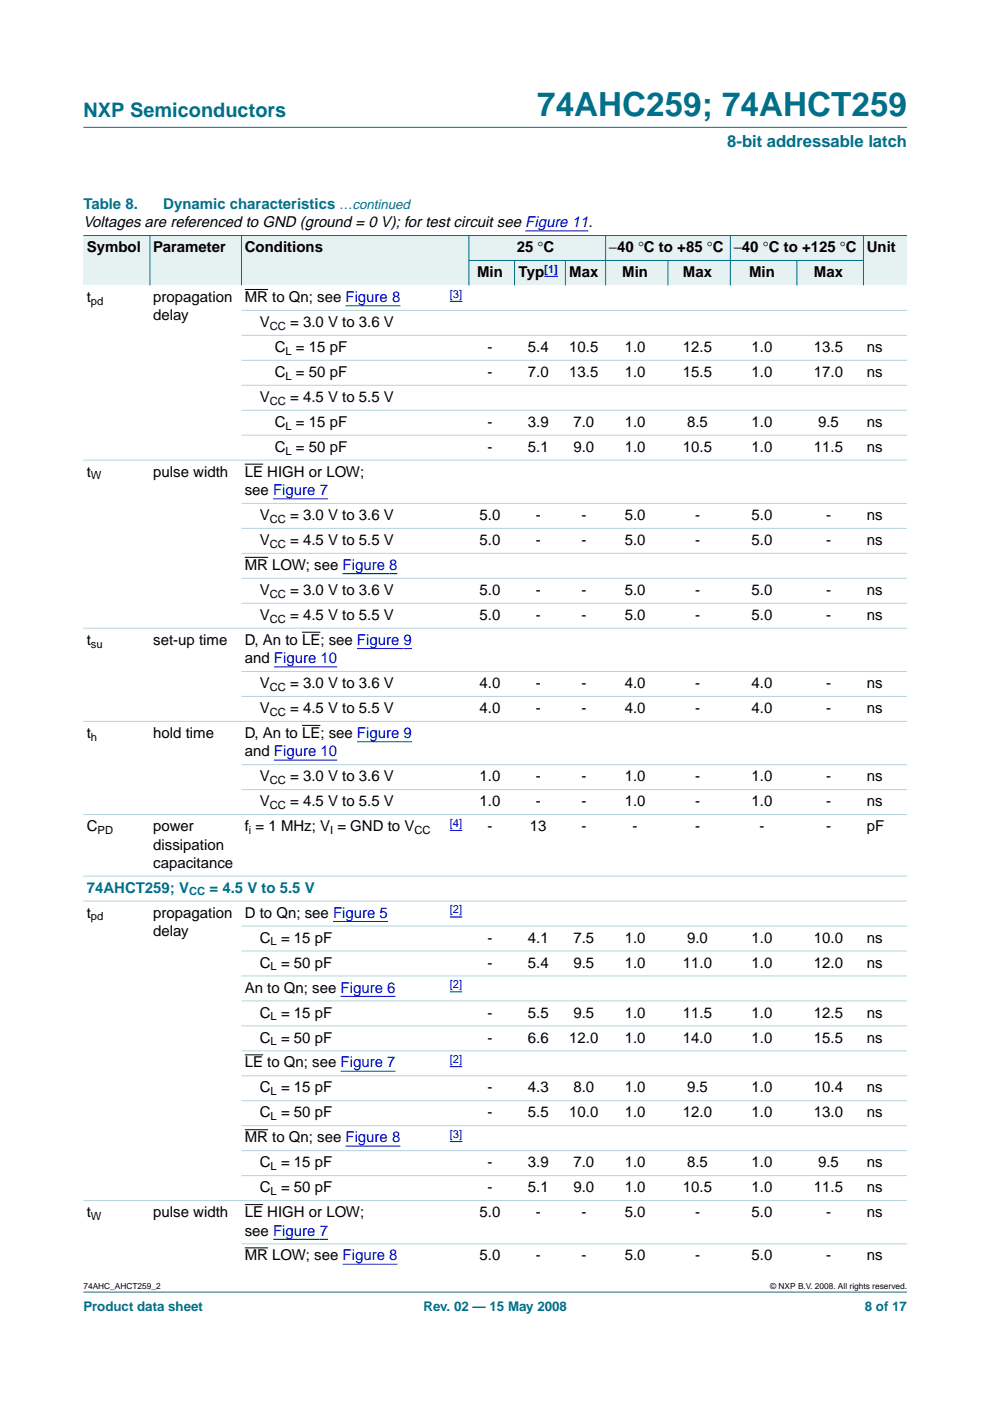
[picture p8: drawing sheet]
<svg xmlns="http://www.w3.org/2000/svg" width="210mm" height="297mm" viewBox="0 0 210 297" stroke-linecap="round" stroke-linejoin="round" font-family="sans-serif">
<defs><g id="words">
<text font-size="7.1" fill="#00708a" x="113.9" y="24.7">74AHC259; 74AHCT259</text>
<text font-size="4.2" fill="#00708a" x="17.7" y="24.9">NXP Semiconductors</text>
<text font-size="3.5" fill="#00708a" x="154.2" y="31.1">8-bit addressable latch</text>
<g font-size="3.2" fill="#00708a">
<text x="17.7" y="44.3">Table 8.</text>
<text x="34.6" y="44.3">Dynamic characteristics …continued</text>
<text x="18.4" y="189.3">74AHCT259; V</text>
<text x="44.4" y="189.3">= 4.5 V to 5.5 V</text>
</g>
<g font-size="3.2">
<text x="17.7" y="48.2">Voltages are referenced to GND (ground = 0 V); for test circuit see Figure 11.</text>
<text x="18.4" y="53.5">Symbol</text>
<text x="32.5" y="53.5">Parameter</text>
<text x="51.9" y="53.5">Conditions</text>
<text x="109.6" y="53.5">25 °C</text>
<text x="129.1" y="53.5">−40 °C to +85 °C</text>
<text x="155.6" y="53.5">−40 °C to +125 °C</text>
<text x="183.8" y="53.5">Unit</text>
<text x="101.2" y="58.8">Min</text>
<text x="110" y="58.8">Typ</text>
<text x="120.7" y="58.8">Max</text>
<text x="131.9" y="58.8">Min</text>
<text x="144.8" y="58.8">Max</text>
<text x="158.8" y="58.8">Min</text>
<text x="172.6" y="58.8">Max</text>
<text x="18.4" y="64">t</text>
<text x="32.5" y="64">propagation</text>
<text x="51.9" y="64">MR to Qn; see Figure 8</text>
<text x="32.5" y="67.9">delay</text>
<text x="55.1" y="69.3">V</text>
<text x="61.5" y="69.3">= 3.0 V to 3.6 V</text>
<text x="58.3" y="74.6">C = 15 pF</text>
<text x="103.4" y="74.6">-</text>
<text x="111.9" y="74.6">5.4</text>
<text x="120.7" y="74.6">10.5</text>
<text x="132.4" y="74.6">1.0</text>
<text x="144.8" y="74.6">12.5</text>
<text x="159.3" y="74.6">1.0</text>
<text x="172.6" y="74.6">13.5</text>
<text x="183.8" y="74.6">ns</text>
<text x="58.3" y="79.9">C = 50 pF</text>
<text x="103.4" y="79.9">-</text>
<text x="111.9" y="79.9">7.0</text>
<text x="120.7" y="79.9">13.5</text>
<text x="132.4" y="79.9">1.0</text>
<text x="144.8" y="79.9">15.5</text>
<text x="159.3" y="79.9">1.0</text>
<text x="172.6" y="79.9">17.0</text>
<text x="183.8" y="79.9">ns</text>
<text x="55.1" y="85.2">V</text>
<text x="61.5" y="85.2">= 4.5 V to 5.5 V</text>
<text x="58.3" y="95.8">C = 50 pF</text>
<text x="58.3" y="90.5">C = 15 pF</text>
<text x="103.4" y="90.5">-</text>
<text x="103.4" y="95.8">-</text>
<text x="111.9" y="90.5">3.9</text>
<text x="111.9" y="95.8">5.1</text>
<text x="121.6" y="90.5">7.0</text>
<text x="121.6" y="95.8">9.0</text>
<text x="132.4" y="90.5">1.0</text>
<text x="132.4" y="95.8">1.0</text>
<text x="144.8" y="95.8">10.5</text>
<text x="145.7" y="90.5">8.5</text>
<text x="159.3" y="95.8">1.0</text>
<text x="159.3" y="90.5">1.0</text>
<text x="172.6" y="95.8">11.5</text>
<text x="173.5" y="90.5">9.5</text>
<text x="183.8" y="90.5">ns</text>
<text x="183.8" y="95.8">ns</text>
<text x="18.4" y="101.1">t</text>
<text x="32.5" y="101.1">pulse width</text>
<text x="51.9" y="101.1">LE HIGH or LOW;</text>
<text x="51.9" y="105">see Figure 7</text>
<text x="55.1" y="110.3">V</text>
<text x="61.5" y="110.3">= 3.0 V to 3.6 V</text>
<text x="101.7" y="110.3">5.0</text>
<text x="113.6" y="110.3">-</text>
<text x="123.3" y="110.3">-</text>
<text x="132.5" y="110.3">5.0</text>
<text x="147.4" y="110.3">-</text>
<text x="159.4" y="110.3">5.0</text>
<text x="175.1" y="110.3">-</text>
<text x="183.8" y="110.3">ns</text>
<text x="55.1" y="115.6">V</text>
<text x="61.5" y="115.6">= 4.5 V to 5.5 V</text>
<text x="101.7" y="115.6">5.0</text>
<text x="113.6" y="115.6">-</text>
<text x="123.3" y="115.6">-</text>
<text x="132.5" y="115.6">5.0</text>
<text x="147.4" y="115.6">-</text>
<text x="159.4" y="115.6">5.0</text>
<text x="175.1" y="115.6">-</text>
<text x="183.8" y="115.6">ns</text>
<text x="51.9" y="120.8">MR LOW; see Figure 8</text>
<text x="55.1" y="126.1">V</text>
<text x="55.1" y="131.4">V</text>
<text x="61.5" y="126.1">= 3.0 V to 3.6 V</text>
<text x="61.5" y="131.4">= 4.5 V to 5.5 V</text>
<text x="101.7" y="126.1">5.0</text>
<text x="101.7" y="131.4">5.0</text>
<text x="113.6" y="126.1">-</text>
<text x="113.6" y="131.4">-</text>
<text x="123.3" y="126.1">-</text>
<text x="123.3" y="131.4">-</text>
<text x="132.5" y="126.1">5.0</text>
<text x="132.5" y="131.4">5.0</text>
<text x="147.4" y="126.1">-</text>
<text x="147.4" y="131.4">-</text>
<text x="159.4" y="126.1">5.0</text>
<text x="159.4" y="131.4">5.0</text>
<text x="175.1" y="126.1">-</text>
<text x="175.1" y="131.4">-</text>
<text x="183.8" y="126.1">ns</text>
<text x="183.8" y="131.4">ns</text>
<text x="18.4" y="136.7">t</text>
<text x="32.5" y="136.7">set-up time</text>
<text x="51.9" y="136.7">D, An to LE; see Figure 9</text>
<text x="51.9" y="140.6">and Figure 10</text>
<text x="55.1" y="145.9">V</text>
<text x="61.5" y="145.9">= 3.0 V to 3.6 V</text>
<text x="101.7" y="145.9">4.0</text>
<text x="113.6" y="145.9">-</text>
<text x="123.3" y="145.9">-</text>
<text x="132.5" y="145.9">4.0</text>
<text x="147.4" y="145.9">-</text>
<text x="159.4" y="145.9">4.0</text>
<text x="175.1" y="145.9">-</text>
<text x="183.8" y="145.9">ns</text>
<text x="55.1" y="151.2">V</text>
<text x="61.5" y="151.2">= 4.5 V to 5.5 V</text>
<text x="101.7" y="151.2">4.0</text>
<text x="113.6" y="151.2">-</text>
<text x="123.3" y="151.2">-</text>
<text x="132.5" y="151.2">4.0</text>
<text x="147.4" y="151.2">-</text>
<text x="159.4" y="151.2">4.0</text>
<text x="175.1" y="151.2">-</text>
<text x="183.8" y="151.2">ns</text>
<text x="18.4" y="156.5">t</text>
<text x="32.5" y="156.5">hold time</text>
<text x="51.9" y="156.5">D, An to LE; see Figure 9</text>
<text x="51.9" y="160.4">and Figure 10</text>
<text x="55.1" y="165.6">V</text>
<text x="61.5" y="165.6">= 3.0 V to 3.6 V</text>
<text x="101.7" y="165.6">1.0</text>
<text x="113.6" y="165.6">-</text>
<text x="123.3" y="165.6">-</text>
<text x="132.5" y="165.6">1.0</text>
<text x="147.4" y="165.6">-</text>
<text x="159.4" y="165.6">1.0</text>
<text x="175.1" y="165.6">-</text>
<text x="183.8" y="165.6">ns</text>
<text x="55.1" y="170.9">V</text>
<text x="61.5" y="170.9">= 4.5 V to 5.5 V</text>
<text x="101.7" y="170.9">1.0</text>
<text x="113.6" y="170.9">-</text>
<text x="123.3" y="170.9">-</text>
<text x="132.5" y="170.9">1.0</text>
<text x="147.4" y="170.9">-</text>
<text x="159.4" y="170.9">1.0</text>
<text x="175.1" y="170.9">-</text>
<text x="183.8" y="170.9">ns</text>
<text x="18.4" y="176.2">C</text>
<text x="32.5" y="176.2">power</text>
<text x="51.9" y="176.2">f = 1 MHz; V = GND to V</text>
<text x="103.4" y="176.2">-</text>
<text x="112.4" y="176.2">13</text>
<text x="123.3" y="176.2">-</text>
<text x="134.1" y="176.2">-</text>
<text x="147.4" y="176.2">-</text>
<text x="161" y="176.2">-</text>
<text x="175.1" y="176.2">-</text>
<text x="183.8" y="176.2">pF</text>
<text x="32.5" y="180.1">dissipation</text>
<text x="32.5" y="184">capacitance</text>
<text x="18.4" y="194.6">t</text>
<text x="32.5" y="194.6">propagation</text>
<text x="51.9" y="194.6">D to Qn; see Figure 5</text>
<text x="32.5" y="198.5">delay</text>
<text x="55.1" y="199.9">C = 15 pF</text>
<text x="103.4" y="199.9">-</text>
<text x="111.9" y="199.9">4.1</text>
<text x="121.6" y="199.9">7.5</text>
<text x="132.4" y="199.9">1.0</text>
<text x="145.7" y="199.9">9.0</text>
<text x="159.3" y="199.9">1.0</text>
<text x="172.6" y="199.9">10.0</text>
<text x="183.8" y="199.9">ns</text>
<text x="55.1" y="205.2">C = 50 pF</text>
<text x="103.4" y="205.2">-</text>
<text x="111.9" y="205.2">5.4</text>
<text x="121.6" y="205.2">9.5</text>
<text x="132.4" y="205.2">1.0</text>
<text x="144.8" y="205.2">11.0</text>
<text x="159.3" y="205.2">1.0</text>
<text x="172.6" y="205.2">12.0</text>
<text x="183.8" y="205.2">ns</text>
<text x="51.9" y="210.4">An to Qn; see Figure 6</text>
<text x="55.1" y="215.7">C = 15 pF</text>
<text x="103.4" y="215.7">-</text>
<text x="111.9" y="215.7">5.5</text>
<text x="121.6" y="215.7">9.5</text>
<text x="132.4" y="215.7">1.0</text>
<text x="144.8" y="215.7">11.5</text>
<text x="159.3" y="215.7">1.0</text>
<text x="172.6" y="215.7">12.5</text>
<text x="183.8" y="215.7">ns</text>
<text x="55.1" y="221">C = 50 pF</text>
<text x="103.4" y="221">-</text>
<text x="111.9" y="221">6.6</text>
<text x="120.7" y="221">12.0</text>
<text x="132.4" y="221">1.0</text>
<text x="144.8" y="221">14.0</text>
<text x="159.3" y="221">1.0</text>
<text x="172.6" y="221">15.5</text>
<text x="183.8" y="221">ns</text>
<text x="51.9" y="226.3">LE to Qn; see Figure 7</text>
<text x="55.1" y="231.6">C = 15 pF</text>
<text x="103.4" y="231.6">-</text>
<text x="111.9" y="231.6">4.3</text>
<text x="121.6" y="231.6">8.0</text>
<text x="132.4" y="231.6">1.0</text>
<text x="145.7" y="231.6">9.5</text>
<text x="159.3" y="231.6">1.0</text>
<text x="172.6" y="231.6">10.4</text>
<text x="183.8" y="231.6">ns</text>
<text x="55.1" y="236.9">C = 50 pF</text>
<text x="103.4" y="236.9">-</text>
<text x="111.9" y="236.9">5.5</text>
<text x="120.7" y="236.9">10.0</text>
<text x="132.4" y="236.9">1.0</text>
<text x="144.8" y="236.9">12.0</text>
<text x="159.3" y="236.9">1.0</text>
<text x="172.6" y="236.9">13.0</text>
<text x="183.8" y="236.9">ns</text>
<text x="51.9" y="242.2">MR to Qn; see Figure 8</text>
<text x="55.1" y="247.5">C = 15 pF</text>
<text x="103.4" y="247.5">-</text>
<text x="111.9" y="247.5">3.9</text>
<text x="121.6" y="247.5">7.0</text>
<text x="132.4" y="247.5">1.0</text>
<text x="145.7" y="247.5">8.5</text>
<text x="159.3" y="247.5">1.0</text>
<text x="173.5" y="247.5">9.5</text>
<text x="183.8" y="247.5">ns</text>
<text x="55.1" y="252.8">C = 50 pF</text>
<text x="103.4" y="252.8">-</text>
<text x="111.9" y="252.8">5.1</text>
<text x="121.6" y="252.8">9.0</text>
<text x="132.4" y="252.8">1.0</text>
<text x="144.8" y="252.8">10.5</text>
<text x="159.3" y="252.8">1.0</text>
<text x="172.6" y="252.8">11.5</text>
<text x="183.8" y="252.8">ns</text>
<text x="18.4" y="258.1">t</text>
<text x="32.5" y="258.1">pulse width</text>
<text x="51.9" y="258.1">LE HIGH or LOW;</text>
<text x="51.9" y="262">see Figure 7</text>
<text x="101.7" y="258.1">5.0</text>
<text x="113.6" y="258.1">-</text>
<text x="123.3" y="258.1">-</text>
<text x="132.5" y="258.1">5.0</text>
<text x="147.4" y="258.1">-</text>
<text x="159.4" y="258.1">5.0</text>
<text x="175.1" y="258.1">-</text>
<text x="183.8" y="258.1">ns</text>
<text x="51.9" y="267.2">MR LOW; see Figure 8</text>
<text x="101.7" y="267.2">5.0</text>
<text x="113.6" y="267.2">-</text>
<text x="123.3" y="267.2">-</text>
<text x="132.5" y="267.2">5.0</text>
<text x="147.4" y="267.2">-</text>
<text x="159.4" y="267.2">5.0</text>
<text x="175.1" y="267.2">-</text>
<text x="183.8" y="267.2">ns</text>
</g>
<g font-size="2.8" fill="#00708a">
<text x="17.7" y="278">Product data sheet</text>
<text x="89.8" y="278">Rev. 02 — 15 May 2008</text>
<text x="183.4" y="278">8 of 17</text>
</g>
<g font-size="2.4" fill="#00f">
<text x="115.4" y="57.8">[1]</text>
<text x="95.4" y="63.1">[3]</text>
<text x="95.4" y="175.3">[4]</text>
<text x="95.4" y="193.6">[2]</text>
<text x="95.4" y="209.5">[2]</text>
<text x="95.4" y="225.4">[2]</text>
<text x="95.4" y="241.2">[3]</text>
</g>
<g font-size="2.4">
<text x="19.3" y="64.6">pd</text>
<text x="57.2" y="69.9">CC</text>
<text x="60.6" y="75.2">L</text>
<text x="60.6" y="80.5">L</text>
<text x="57.2" y="85.8">CC</text>
<text x="60.6" y="91.1">L</text>
<text x="19.3" y="101.7">W</text>
<text x="60.6" y="96.4">L</text>
<text x="57.2" y="110.8">CC</text>
<text x="57.2" y="116.1">CC</text>
<text x="57.2" y="126.7">CC</text>
<text x="57.2" y="132">CC</text>
<text x="19.3" y="137.3">su</text>
<text x="57.2" y="146.5">CC</text>
<text x="57.2" y="151.8">CC</text>
<text x="19.3" y="157">h</text>
<text x="57.2" y="166.2">CC</text>
<text x="57.2" y="171.5">CC</text>
<text x="20.7" y="176.8">PD</text>
<text x="52.8" y="176.8">i</text>
<text x="70" y="176.8">I</text>
<text x="87.9" y="176.8">CC</text>
<text x="19.3" y="195.1">pd</text>
<text x="57.4" y="200.4">L</text>
<text x="57.4" y="205.7">L</text>
<text x="57.4" y="216.3">L</text>
<text x="57.4" y="221.6">L</text>
<text x="57.4" y="232.2">L</text>
<text x="57.4" y="237.5">L</text>
<text x="57.4" y="248.1">L</text>
<text x="57.4" y="253.4">L</text>
<text x="19.3" y="258.6">W</text>
</g>
<text font-size="2.4" fill="#00708a" x="40.1" y="189.9">CC</text>
<g font-size="1.8">
<text x="17.7" y="273.4">74AHC_AHCT259_2</text>
<text x="163.3" y="273.4">© NXP B.V. 2008. All rights reserved.</text>
</g>
</g></defs>
<g fill="#00708a" stroke="#00708a" stroke-width=".21">
<path d="M17.7 273.9h174.6z"/>
<path d="M17.7 27h174.6z"/>
</g>
<path d="M51.9 61.4h4.9M51.9 98.4h3.9M51.9 118.2h4.9M64 134h3.9M64 153.8h3.9M51.9 223.7h3.9M51.9 239.5h4.9M51.9 255.4h3.9M51.9 264.6h4.9" fill="none" stroke="#000" stroke-width=".21"/>
<g fill="none" stroke="#00f" stroke-width=".21">
<path d="M111.4 49h13.4M73.3 64.8h11.6M95.4 63.9h2.6M57.9 105.8h11.7M72.6 121.6h11.7M75.7 137.5h11.6M58.1 141.4h13.4M75.7 157.3h11.6M58.1 161.1h13.4M95.4 176.1h2.6M70.6 195.4h11.7M95.4 194.4h2.6"/>
<path d="M72.2 211.2h11.7M95.4 210.3h2.6M72.2 227.1h11.7M95.4 226.2h2.6M73.3 243h11.6M95.4 242h2.6M57.9 262.7h11.7M72.6 268h11.7"/>
</g>
<g fill="#e6f2f2">
<path d="M17.7 49.9h14.1v10.6h-14.1z" fill-rule="evenodd"/>
<path d="M31.8 49.9h19.4v10.6h-19.4z" fill-rule="evenodd"/>
<path d="M51.2 49.9h48.2v10.6h-48.2z" fill-rule="evenodd"/>
<path d="M99.4 49.9h29v5.3h-29z" fill-rule="evenodd"/>
<path d="M128.4 49.9h26.5v5.3h-26.5z" fill-rule="evenodd"/>
<path d="M154.9 49.9h28.2v5.3h-28.2z" fill-rule="evenodd"/>
<path d="M183.1 49.9h9.2v10.6h-9.2z" fill-rule="evenodd"/>
<path d="M99.4 55.2h9.7v5.3h-9.7z" fill-rule="evenodd"/>
<path d="M109.1 55.2h10.8v5.3h-10.8z" fill-rule="evenodd"/>
</g>
<path d="M115.4 58.6h2.9z" fill="#00f" stroke="#00f" stroke-width=".21"/>
<g fill="#e6f2f2">
<path d="M119.9 55.2h8.5v5.3h-8.5z" fill-rule="evenodd"/>
<path d="M128.4 55.2h13.2v5.3h-13.2z" fill-rule="evenodd"/>
<path d="M141.6 55.2h13.3v5.3h-13.3z" fill-rule="evenodd"/>
<path d="M154.9 55.2h14.1v5.3h-14.1z" fill-rule="evenodd"/>
<path d="M169 55.2h14.1v5.3h-14.1z" fill-rule="evenodd"/>
</g>
<g fill="#00708a" stroke="#00708a" stroke-width=".21">
<path d="M31.8 49.9v10.6z"/>
<path d="M51.2 49.9v10.6z"/>
<path d="M99.4 49.9v10.6z"/>
<path d="M109.1 55.2v5.3z"/>
<path d="M119.9 55.2v5.3z"/>
<path d="M128.4 49.9v10.6z"/>
<path d="M141.6 55.2v5.3z"/>
<path d="M154.9 49.9v10.6z"/>
<path d="M169 55.2v5.3z"/>
<path d="M183.1 49.9v10.6z"/>
<path d="M17.7 49.9h174.6z"/>
<path d="M99.4 55.2h83.7z"/>
</g>
<g fill="#b3d4db" stroke="#b3d4db" stroke-width=".21">
<path d="M51.2 65.8h141.1z"/>
<path d="M51.2 71.1h141.1z"/>
<path d="M51.2 76.4h141.1z"/>
<path d="M51.2 81.7h141.1z"/>
<path d="M51.2 87h141.1z"/>
<path d="M51.2 92.3h141.1z"/>
<path d="M17.7 97.6h174.6z"/>
<path d="M51.2 106.7h141.1z"/>
<path d="M51.2 112h141.1z"/>
<path d="M51.2 117.3h141.1z"/>
<path d="M51.2 122.6h141.1z"/>
<path d="M51.2 127.9h141.1z"/>
<path d="M17.7 133.2h174.6z"/>
<path d="M51.2 142.4h141.1z"/>
<path d="M51.2 147.7h141.1z"/>
<path d="M17.7 152.9h174.6z"/>
<path d="M51.2 162.1h141.1z"/>
<path d="M51.2 167.4h141.1z"/>
<path d="M17.7 172.7h174.6z"/>
<path d="M17.7 185.8h174.6z"/>
<path d="M17.7 191h174.6z"/>
<path d="M51.2 196.3h141.1z"/>
<path d="M51.2 201.6h141.1z"/>
<path d="M51.2 206.9h141.1z"/>
<path d="M51.2 212.2h141.1z"/>
<path d="M51.2 217.5h141.1z"/>
<path d="M51.2 222.8h141.1z"/>
<path d="M51.2 228.1h141.1z"/>
<path d="M51.2 233.4h141.1z"/>
<path d="M51.2 238.7h141.1z"/>
<path d="M51.2 244h141.1z"/>
<path d="M51.2 249.3h141.1z"/>
<path d="M17.7 254.5h174.6z"/>
<path d="M51.2 263.7h141.1z"/>
</g>
<use href="#words"/>
</svg>
